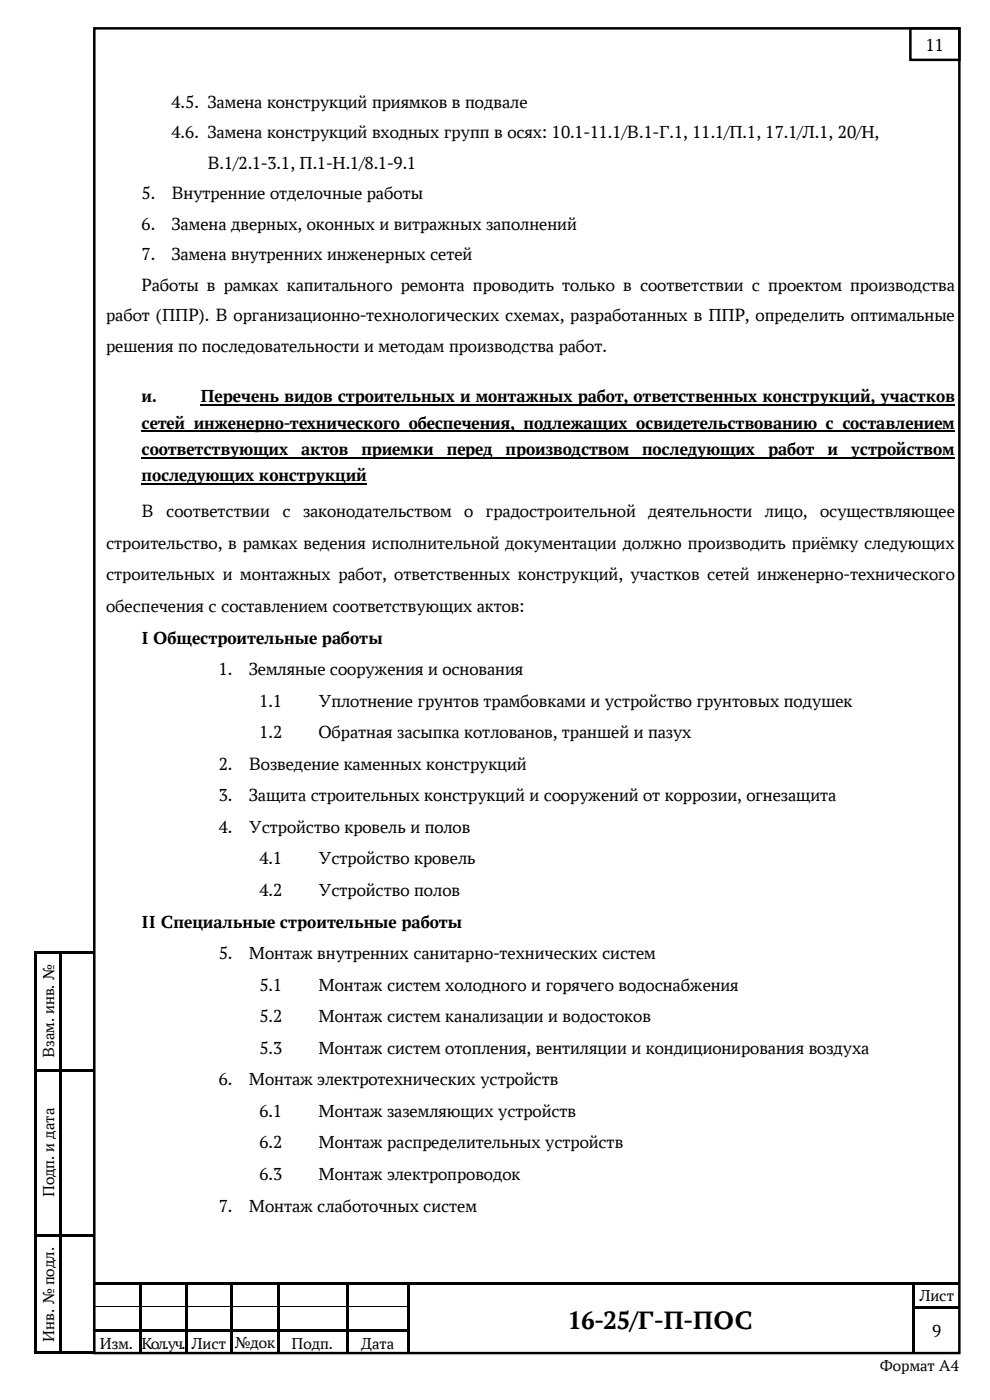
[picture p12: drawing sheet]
<svg xmlns="http://www.w3.org/2000/svg" width="210mm" height="297mm" viewBox="0 0 210 297" stroke-linecap="round" stroke-linejoin="round" font-family="sans-serif">
<defs><g id="words">
<text font-size="5.6" x="120.5" y="281.9">16-25/Г-П-ПОС</text>
<g font-size="3.9">
<text x="196.4" y="10.8">11</text>
<text x="36.4" y="22.9">4.5. Замена конструкций приямков в подвале</text>
<text x="36.4" y="29.3">4.6. Замена конструкций входных групп в осях: 10.1-11.1/В.1-Г.1, 11.1/П.1, 17.1/Л.1, 20/Н,</text>
<text x="44" y="35.8">В.1/2.1-3.1, П.1-Н.1/8.1-9.1</text>
<text x="30" y="42.3">5.</text>
<text x="36.4" y="42.3">Внутренние отделочные работы</text>
<text x="30" y="48.7">6.</text>
<text x="36.4" y="48.7">Замена дверных, оконных и витражных заполнений</text>
<text x="30" y="55.2">7.</text>
<text x="36.4" y="55.2">Замена внутренних инженерных сетей</text>
<text x="30" y="61.7">Работы в рамках капитального ремонта проводить только в соответствии с проектом производства</text>
<text x="22.5" y="68.1">работ (ППР). В организационно-технологических схемах, разработанных в ППР, определить оптимальные</text>
<text x="22.5" y="74.6">решения по последовательности и методам производства работ.</text>
<text x="30" y="85.3">и.</text>
<text x="42.5" y="85.3">Перечень видов строительных и монтажных работ, ответственных конструкций, участков</text>
<text x="30" y="90.9">сетей инженерно-технического обеспечения, подлежащих освидетельствованию с составлением</text>
<text x="30" y="96.5">соответствующих</text>
<text x="63.9" y="96.5">актов</text>
<text x="76.7" y="96.5">приемки</text>
<text x="94.8" y="96.5">перед</text>
<text x="107.3" y="96.5">производством</text>
<text x="136.2" y="96.5">последующих</text>
<text x="162.9" y="96.5">работ</text>
<text x="175.5" y="96.5">и</text>
<text x="180.5" y="96.5">устройством</text>
<text x="30" y="102">последующих конструкций</text>
<text x="30" y="109.7">В соответствии с законодательством о градостроительной деятельности лицо, осуществляющее</text>
<text x="22.5" y="116.4">строительство, в рамках ведения исполнительной документации должно производить приёмку следующих</text>
<text x="22.5" y="123.1">строительных и монтажных работ, ответственных конструкций, участков сетей инженерно-технического</text>
<text x="22.5" y="129.8">обеспечения с составлением соответствующих актов:</text>
<text x="30" y="136.5">I Общестроительные работы</text>
<text x="46.4" y="143.2">1.</text>
<text x="52.8" y="143.2">Земляные сооружения и основания</text>
<text x="55" y="149.9">1.1</text>
<text x="67.5" y="149.9">Уплотнение грунтов трамбовками и устройство грунтовых подушек</text>
<text x="55" y="156.6">1.2</text>
<text x="67.5" y="156.6">Обратная засыпка котлованов, траншей и пазух</text>
<text x="46.4" y="163.3">2.</text>
<text x="52.8" y="163.3">Возведение каменных конструкций</text>
<text x="46.4" y="170">3.</text>
<text x="52.8" y="170">Защита строительных конструкций и сооружений от коррозии, огнезащита</text>
<text x="46.4" y="176.7">4.</text>
<text x="52.8" y="176.7">Устройство кровель и полов</text>
<text x="55" y="183.4">4.1</text>
<text x="67.5" y="183.4">Устройство кровель</text>
<text x="55" y="190.1">4.2</text>
<text x="67.5" y="190.1">Устройство полов</text>
<text x="30" y="196.8">II Специальные строительные работы</text>
<text x="46.4" y="203.5">5.</text>
<text x="52.8" y="203.5">Монтаж внутренних санитарно-технических систем</text>
<text x="55" y="210.2">5.1</text>
<text x="67.5" y="210.2">Монтаж систем холодного и горячего водоснабжения</text>
<text x="55" y="216.9">5.2</text>
<text x="67.5" y="216.9">Монтаж систем канализации и водостоков</text>
<text x="55" y="223.6">5.3</text>
<text x="67.5" y="223.6">Монтаж систем отопления, вентиляции и кондиционирования воздуха</text>
<text x="46.4" y="230.2">6.</text>
<text x="52.8" y="230.2">Монтаж электротехнических устройств</text>
<text x="55" y="236.9">6.1</text>
<text x="67.5" y="236.9">Монтаж заземляющих устройств</text>
<text x="55" y="243.6">6.2</text>
<text x="67.5" y="243.6">Монтаж распределительных устройств</text>
<text x="55" y="250.3">6.3</text>
<text x="67.5" y="250.3">Монтаж электропроводок</text>
<text x="46.4" y="257">7.</text>
<text x="52.8" y="257">Монтаж слаботочных систем</text>
<text x="197.8" y="283.7">9</text>
</g>
<g font-size="3.5">
<text x="11.5" y="224.4" transform="rotate(-90 11.5 224.4)">Взам. инв. №</text>
<text x="11.5" y="254" transform="rotate(-90 11.5 254)">Подп. и дата</text>
<text x="195" y="276.1">Лист</text>
<text x="11.5" y="284.6" transform="rotate(-90 11.5 284.6)">Инв. № подл.</text>
<text x="21.2" y="286.1">Изм.</text>
<text x="30" y="286.1">Кол.уч.</text>
<text x="40.6" y="286.1">Лист</text>
<text x="49.8" y="285.9">№док</text>
<text x="61.8" y="286.1">Подп.</text>
<text x="76.6" y="286.1">Дата</text>
<text x="186.6" y="290.9">Формат А4</text>
</g>
</g></defs>
<g fill="#000">
<path d="M7.3 201.7h.5v.6h-.5z" fill-rule="evenodd"/>
<path d="M7.3 201.7h.5v.6h-.5z" fill-rule="evenodd"/>
<path d="M7.8 201.7h4.8v.6h-4.8z" fill-rule="evenodd"/>
<path d="M12.6 202.3h.5z" fill-rule="evenodd"/>
<path d="M12.6 201.7h.5v.6h-.5z" fill-rule="evenodd"/>
<path d="M13.1 201.7h6.7v.6h-6.7z" fill-rule="evenodd"/>
<path d="M19.8 202.3h.1z" fill-rule="evenodd"/>
<path d="M19.8 201.7h.1v.6h-.1z" fill-rule="evenodd"/>
<path d="M7.3 202.3h.5v24.5h-.5z" fill-rule="evenodd"/>
<path d="M7.3 226.8h.5v.5h-.5z" fill-rule="evenodd"/>
<path d="M7.8 226.8h4.8v.5h-4.8z" fill-rule="evenodd"/>
<path d="M12.6 202.3h.5v24.5h-.5z" fill-rule="evenodd"/>
<path d="M12.6 226.8h.5v.5h-.5z" fill-rule="evenodd"/>
<path d="M13.1 226.8h6.7v.5h-6.7z" fill-rule="evenodd"/>
<path d="M19.8 226.8h.1v.5h-.1z" fill-rule="evenodd"/>
<path d="M7.3 227.3h.5v34.5h-.5z" fill-rule="evenodd"/>
<path d="M7.3 261.8h.5v.5h-.5z" fill-rule="evenodd"/>
<path d="M7.8 261.8h4.8v.5h-4.8z" fill-rule="evenodd"/>
<path d="M12.6 227.3h.5v34.5h-.5z" fill-rule="evenodd"/>
<path d="M12.6 261.8h.5v.5h-.5z" fill-rule="evenodd"/>
<path d="M13.1 261.8h6.7v.5h-6.7z" fill-rule="evenodd"/>
<path d="M19.8 261.8h.1v.5h-.1z" fill-rule="evenodd"/>
<path d="M20 272.1h9.5v.5h-9.5z" fill-rule="evenodd"/>
<path d="M29.5 272.6h.5z" fill-rule="evenodd"/>
<path d="M29.5 272.1h.5v.5h-.5z" fill-rule="evenodd"/>
<path d="M29.5 272.6h.5v4.5h-.5z" fill-rule="evenodd"/>
<path d="M29.5 277.1h.5v.5h-.5z" fill-rule="evenodd"/>
<path d="M30 272.1h9.2v.5h-9.2z" fill-rule="evenodd"/>
<path d="M39.2 272.6h.5z" fill-rule="evenodd"/>
<path d="M39.2 272.1h.5v.5h-.5z" fill-rule="evenodd"/>
<path d="M39.2 272.6h.5v4.5h-.5z" fill-rule="evenodd"/>
<path d="M39.2 277.1h.5v.5h-.5z" fill-rule="evenodd"/>
<path d="M39.7 272.1h9.2v.5h-9.2z" fill-rule="evenodd"/>
<path d="M48.9 272.6h.6z" fill-rule="evenodd"/>
<path d="M48.9 272.1h.6v.5h-.6z" fill-rule="evenodd"/>
<path d="M48.9 272.6h.6v4.5h-.6z" fill-rule="evenodd"/>
<path d="M48.9 277.1h.6v.5h-.6z" fill-rule="evenodd"/>
<path d="M49.5 272.1h9.2v.5h-9.2z" fill-rule="evenodd"/>
<path d="M58.7 272.6h.5z" fill-rule="evenodd"/>
<path d="M58.7 272.1h.5v.5h-.5z" fill-rule="evenodd"/>
<path d="M58.7 272.6h.5v4.5h-.5z" fill-rule="evenodd"/>
<path d="M58.7 277.1h.5v.5h-.5z" fill-rule="evenodd"/>
<path d="M59.2 272.1h14.2v.5h-14.2z" fill-rule="evenodd"/>
<path d="M73.4 272.6h.5z" fill-rule="evenodd"/>
<path d="M73.4 272.1h.5v.5h-.5z" fill-rule="evenodd"/>
<path d="M73.4 272.6h.5v4.5h-.5z" fill-rule="evenodd"/>
<path d="M73.4 277.1h.5v.5h-.5z" fill-rule="evenodd"/>
<path d="M73.9 272.1h12.4v.5h-12.4z" fill-rule="evenodd"/>
<path d="M86.3 272.6h.5z" fill-rule="evenodd"/>
<path d="M86.3 272.1h.5v.5h-.5z" fill-rule="evenodd"/>
<path d="M86.3 272.6h.5v4.5h-.5z" fill-rule="evenodd"/>
<path d="M86.3 277.1h.5v.5h-.5z" fill-rule="evenodd"/>
<path d="M86.8 272.1h106.7v.5h-106.7z" fill-rule="evenodd"/>
<path d="M193.5 272.6h.5z" fill-rule="evenodd"/>
<path d="M193.5 272.1h.5v.5h-.5z" fill-rule="evenodd"/>
<path d="M193.5 272.6h.5v4.5h-.5z" fill-rule="evenodd"/>
<path d="M193.5 277.1h.5v.5h-.5z" fill-rule="evenodd"/>
<path d="M194 272.1h9.5v.5h-9.5z" fill-rule="evenodd"/>
<path d="M194 277.1h9.5v.5h-9.5z" fill-rule="evenodd"/>
<path d="M7.3 262.3h.5v24.5h-.5z" fill-rule="evenodd"/>
<path d="M7.3 286.8h.5v.5h-.5z" fill-rule="evenodd"/>
<path d="M7.3 286.8h.5v.5h-.5z" fill-rule="evenodd"/>
<path d="M7.8 286.8h4.8v.5h-4.8z" fill-rule="evenodd"/>
<path d="M12.6 262.3h.5v24.5h-.5z" fill-rule="evenodd"/>
<path d="M12.6 286.8h.5v.5h-.5z" fill-rule="evenodd"/>
<path d="M13.1 286.8h6.7v.5h-6.7z" fill-rule="evenodd"/>
<path d="M19.8 286.8h.1v.5h-.1z" fill-rule="evenodd"/>
<path d="M20 282.1h9.5v.5h-9.5z" fill-rule="evenodd"/>
<path d="M29.5 277.6h.5v4.5h-.5z" fill-rule="evenodd"/>
<path d="M29.5 282.1h.5v.6h-.5z" fill-rule="evenodd"/>
<path d="M29.5 282.7h.5v4.4h-.5z" fill-rule="evenodd"/>
<path d="M30 282.1h9.2v.5h-9.2z" fill-rule="evenodd"/>
<path d="M39.2 277.6h.5v4.5h-.5z" fill-rule="evenodd"/>
<path d="M39.2 282.1h.5v.6h-.5z" fill-rule="evenodd"/>
<path d="M39.2 282.7h.5v4.4h-.5z" fill-rule="evenodd"/>
<path d="M39.7 282.1h9.2v.5h-9.2z" fill-rule="evenodd"/>
<path d="M48.9 277.6h.6v4.5h-.6z" fill-rule="evenodd"/>
<path d="M48.9 282.1h.6v.6h-.6z" fill-rule="evenodd"/>
<path d="M48.9 282.7h.6v4.4h-.6z" fill-rule="evenodd"/>
<path d="M49.5 282.1h9.2v.5h-9.2z" fill-rule="evenodd"/>
<path d="M58.7 277.6h.5v4.5h-.5z" fill-rule="evenodd"/>
<path d="M58.7 282.1h.5v.6h-.5z" fill-rule="evenodd"/>
<path d="M58.7 282.7h.5v4.4h-.5z" fill-rule="evenodd"/>
<path d="M59.2 282.1h14.2v.5h-14.2z" fill-rule="evenodd"/>
<path d="M73.4 277.6h.5v4.5h-.5z" fill-rule="evenodd"/>
<path d="M73.4 282.1h.5v.6h-.5z" fill-rule="evenodd"/>
<path d="M73.4 282.7h.5v4.4h-.5z" fill-rule="evenodd"/>
<path d="M73.9 282.1h12.4v.5h-12.4z" fill-rule="evenodd"/>
<path d="M86.3 277.6h.5v4.5h-.5z" fill-rule="evenodd"/>
<path d="M86.3 282.1h.5v.6h-.5z" fill-rule="evenodd"/>
<path d="M86.3 282.7h.5v4.4h-.5z" fill-rule="evenodd"/>
<path d="M193.5 277.6h.5v4.5h-.5z" fill-rule="evenodd"/>
<path d="M193.5 282.1h.5v.6h-.5z" fill-rule="evenodd"/>
<path d="M193.5 282.7h.5v4.4h-.5z" fill-rule="evenodd"/>
</g>
<path d="M19.9 202.3v24.5M19.9 227.3v34.5M19.9 262.3v24.5M20 277.2h9.5M30 277.2h9.2M39.7 277.2h9.2M49.5 277.2h9.2M59.2 277.2h14.2M73.9 277.2h12.4" fill="none" stroke="#000" stroke-width=".21"/>
<path d="M20 6h183.5v281.1h-183.5zM193.1 6h10.4v6.7h-10.4z" fill="none" stroke="#000" stroke-width=".53"/>
<path d="M42.5 85.9h160.1" fill="none" stroke="#000" stroke-width=".39"/>
<path d="M30 91.5h172.6M30 97.1h172.6M30 102.7h47.8" fill="none" stroke="#000" stroke-width=".38"/>
<use href="#words"/>
</svg>
